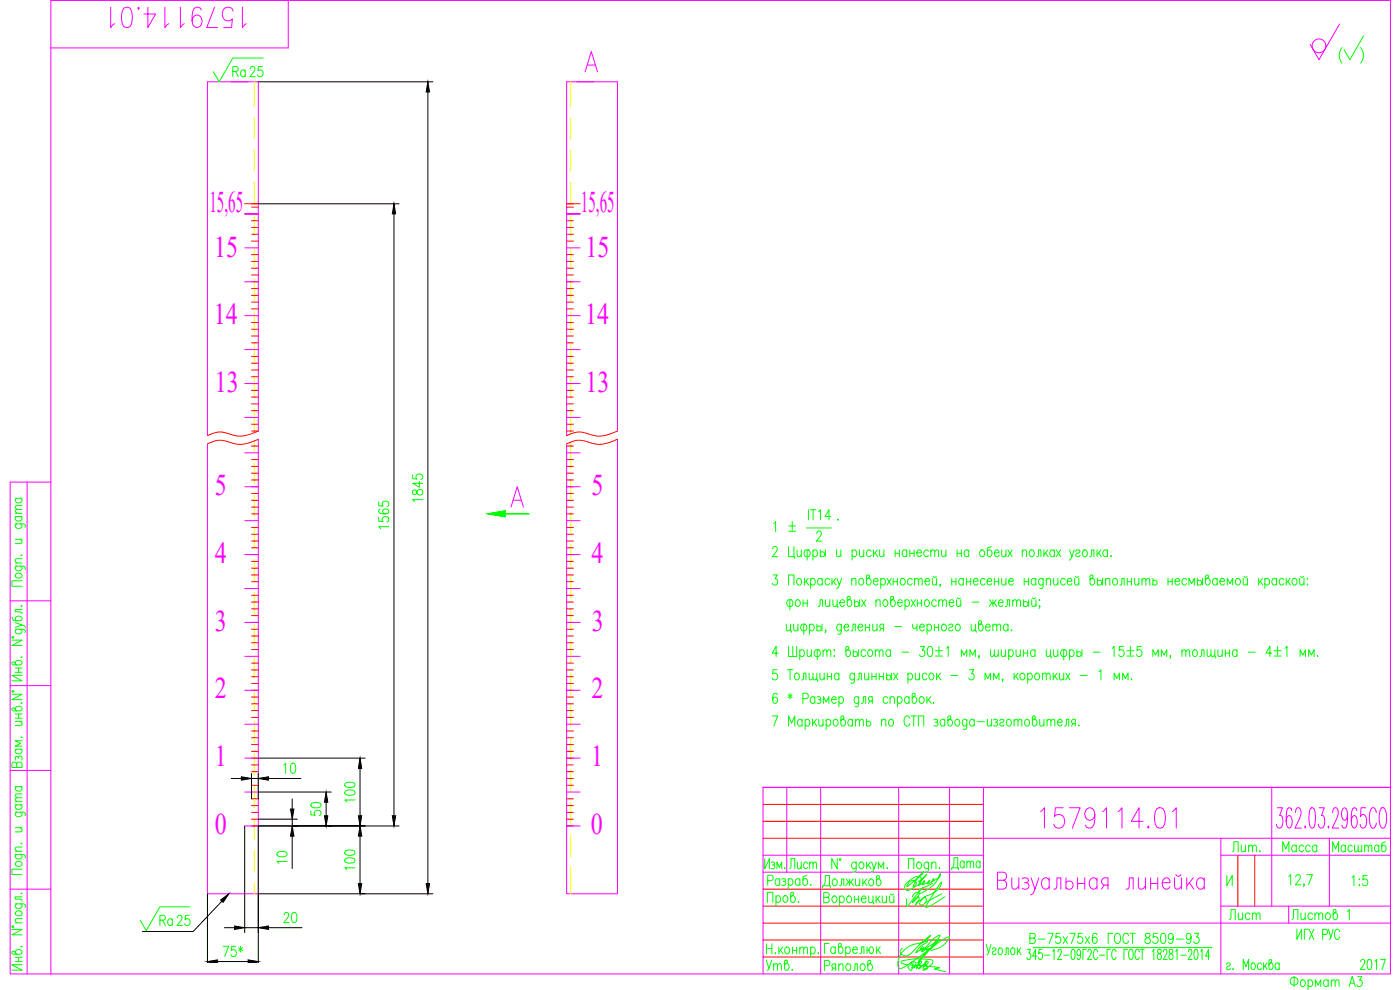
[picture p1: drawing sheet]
<svg xmlns="http://www.w3.org/2000/svg" width="420mm" height="297mm" viewBox="0 0 420 297" stroke-linecap="round" stroke-linejoin="round" font-family="sans-serif">
<defs><g id="words">
<text font-size="10.6" fill="#f0f" x="311.5" y="249.8">1579114.01</text>
<text font-size="10.1" fill="#f0f" x="32.5" y="9.5">1579114.01</text>
<g font-size="9" fill="#f0f">
<text x="62.9" y="63.6">15,65</text>
<text x="174.3" y="63.6">15,65</text>
<text x="64.3" y="77">15</text>
<text x="175.7" y="77">15</text>
<text x="64.2" y="97.3">14</text>
<text x="175.6" y="97.3">14</text>
<text x="64.4" y="117.5">13</text>
<text x="175.7" y="117.5">13</text>
<text x="64.4" y="148.5">5</text>
<text x="177.5" y="148.5">5</text>
<text x="64.4" y="168.8">4</text>
<text x="177.5" y="168.8">4</text>
<text x="64.4" y="189.2">3</text>
<text x="177.7" y="189.2">3</text>
<text x="64.4" y="209.5">2</text>
<text x="177.5" y="209.5">2</text>
<text x="64.4" y="229.9">1</text>
<text x="177.4" y="229.9">1</text>
<text x="64.4" y="250.2">0</text>
<text x="177.3" y="250.2">0</text>
</g>
<text font-size="8.4" fill="#0f0" x="401.1" y="20.1">( )</text>
<text font-size="7.1" fill="#0f0" x="284.7" y="262.1">Дата</text>
<g font-size="6.6" fill="#0f0">
<text x="69.1" y="24.3">Ra</text>
<text x="97.7" y="245.9" transform="rotate(-90 97.7 245.9)">50</text>
<text x="369" y="256.8">Лит.</text>
<text x="384.2" y="256.8">Масса</text>
<text x="399" y="256.8">Масштаб</text>
<text x="87.5" y="260.3" transform="rotate(-90 87.5 260.3)">10</text>
<text x="47.3" y="279">Ra</text>
<text x="367.9" y="277.3">Лист</text>
<text x="387" y="277.3">Листов</text>
<text x="308.3" y="284.3">B-75x75x6 ГОСТ 8509-93</text>
<text x="66" y="288.2">75*</text>
<text x="229" y="292.5">Утв.</text>
</g>
<g font-size="6.2" fill="#0f0">
<text x="128.1" y="151.7" transform="rotate(-90 128.1 151.7)">1845</text>
<text x="117.8" y="159.8" transform="rotate(-90 117.8 159.8)">1565</text>
<text x="84.3" y="233.2">10</text>
<text x="107.6" y="242" transform="rotate(-90 107.6 242)">100</text>
<text x="107.6" y="262.1" transform="rotate(-90 107.6 262.1)">100</text>
<text x="236" y="261.8">Лист</text>
<text x="84.3" y="278">20</text>
</g>
<text font-size="3.1" fill="#0f0" x="250.5" y="157.3">.</text>
</g></defs>
<g fill="none" stroke="#f0f" stroke-width=".3">
<path d="M86.5 .1v14.3h-71.2M176.3 19.5h2.3M402 7.2l-6.2 10.7-2.6-4.6M175.6 21.6l1.9-6.1 1.8 6.1M73.4 64.2h4.1h-4.1M73.4 74.4h4.1M170.1 74.4h4M174.1 64.2h-4h4M73.4 94.7h4.1M73.4 84.5h4.1M170.1 94.7h4M170.1 84.5h4"/>
<path d="M73.4 104.9h4.1M73.4 115.1h4.1M170.1 104.9h4M170.1 115.1h4M73.4 125.3h4.1M73.4 135.9h4.1M77.5 131.8v136.4h-15.2v-135M77.5 129.3v-104.8h-15.2v106.2M170.1 125.3h4M170.1 135.9h4M185.3 131.8v136.4h-15.2v-135M185.3 129.3v-104.8h-15.2v106.2"/>
<path d="M8.1 144.6v147.6M15.3 144.6h-12.3v147.6h414.3v-292.1h-402v292.1M73.4 146h4.1M73.4 156.2h4.1M153.4 152.1l1.8-6.1 1.9 6.1M154.1 150.1h2.3M170.1 146h4M170.1 156.2h4M73.4 166.4h4.1M73.4 176.6h4.1M170.1 166.4h4M170.1 176.6h4"/>
<path d="M3 180.3h12.3M73.4 186.7h4.1M73.4 196.9h4.1M170.1 186.7h4M170.1 196.9h4M3 205.7h12.3M73.4 207.1h4.1M73.4 217.3h4.1M170.1 207.1h4M170.1 217.3h4M3 231.2h12.3M73.4 227.5h4.1"/>
<path d="M73.4 237.6h4.1M170.1 227.5h4M170.1 237.6h4M229 236.2h188.3h-188.3M229 236.2v56M236.1 236.2v25.5M246.3 236.2v56M269.7 236.2v56M285 236.2v56M295.1 236.2v56M381.7 236.2v35.7M73.4 247.8h4.1"/>
<path d="M170.1 247.8h4M229 256.6h66.1M295.1 251.5h122.2M366.4 256.6h50.9M366.4 251.5v40.7M383.3 242.4h1.6l-.9 2.3h.5a2.91 2.91 0 0 1-.3 3.8l-.9-.3-.2-.9M387.7 243.2l-.2-.6-.4-.2-.7 .2a9.2 9.2 0 0 0 0 5.6l.6 .3a2.54 2.54 0 0 0 0-3.8l-.6 .3-.4 1.4M388.8 243.8l.3-1.2 .2-.2h.6a2.63 2.63 0 0 1 .1 3.2l-1.4 2.9h2M391.7 247.9v.6zM393.2 242.6l.5-.2 .7 .2a9 9 0 0 1 0 5.6l-.5 .3-.7-.3a9.2 9.2 0 0 1 0-5.6zM395.9 242.4h1.5l-.8 2.3h.4a2.91 2.91 0 0 1-.3 3.8l-.8-.3-.3-.9M398.7 247.9v.6z"/>
<path d="M399 251.5v20.4M399.9 243.8l.3-1.2 .3-.2h.6a2.63 2.63 0 0 1 .1 3.2l-1.4 2.9h2M404.4 244.4l-.4 1.4-.6 .3a2.54 2.54 0 0 1 0-3.7l.6 .2a8.1 8.1 0 0 1 0 5.6l-.7 .3-.4-.3-.2-.6M407.2 243.2l-.1-.6-.4-.2-.7 .2a9 9 0 0 0 0 5.6l.5 .3a2.54 2.54 0 0 0 0-3.8l-.5 .3-.5 1.4M409.9 242.4h-1.4l-.2 2.6 .6-.6h.4a2.86 2.86 0 0 1 0 4.1l-.8-.3-.3-.9M413.1 243.8a1.22 1.22 0 0 0-1.3-1.4 5.7 5.7 0 0 0 0 6.1 1.23 1.23 0 0 0 1.3-1.5M414.7 242.4a1.22 1.22 0 0 1 1.3 1.4 5.4 5.4 0 0 1-.7 4.7 1.23 1.23 0 0 1-1.2-1.5 5.5 5.5 0 0 1 .6-4.6zM3 266.8h12.3M229 261.7h66.1M295.1 277h122.2M299.4 264.1h1.7a1.39 1.39 0 0 1 1 1.3 1.39 1.39 0 0 1-1 1.4h-1.7v-5.1h1.7a1.24 1.24 0 0 1 1 1.2 1.24 1.24 0 0 1-1 1.2M303.6 263.4l.2 3.1 1 .3 1-1"/>
<path d="M305.8 263.4v3.4M306.7 263.6a1.22 1.22 0 0 1 2 .5l-.2 .5-1 .2M308.1 264.8a.99 .99 0 0 1 .8 1 .99 .99 0 0 1-.8 1l-1.4-.3M309.4 263.4l1.2 3.4 1.2-3.4M310.6 266.8l-.4 1-.4 .4-.5 .3M314.9 264.1a1.12 1.12 0 0 0-1.1-.8 1.12 1.12 0 0 0-1.1 .8 1.7 1.7 0 0 0 1.4 2.7l.8-.7M314.9 263.4v3.4M316.2 266.8l.8-.3 .2-3.1h1.2v3.4M319.9 264.8a1.24 1.24 0 0 1 2 .1 1.24 1.24 0 0 1-.6 1.9h-.8l-.6-.5M319.9 263.4v3.4M323.4 265.1h2.1M323.4 263.4v3.4"/>
<path d="M325.5 263.4v3.4M329.2 264.1l-.7-.7a1.7 1.7 0 0 0-1.6 1.1 1.7 1.7 0 0 0 .4 1.8l.6 .5h.6l.7-.7M329.2 263.4v3.4M331.4 265.6l-.8 1.2M332.5 265.6h-1.1a1.15 1.15 0 0 1-.8-1.1 1.15 1.15 0 0 1 .8-1.1h1.1v3.4M337.9 266.8l.8-.3 .2-.7v-2.4h1.2v3.4M341.6 263.4l.2 3.1 1 .3 1-1M343.8 263.4v3.4M345.3 265.1h2.2M345.3 263.4v3.4M347.5 263.4v3.4M348.8 264.8h2.3a1.13 1.13 0 0 0-.7-1.3 1.13 1.13 0 0 0-1.4 .6 1.7 1.7 0 0 0 1.4 2.7l.7-.7"/>
<path d="M352.5 263.4l.2 3.1 1 .3 .9-1M352.9 262.4a.84 .84 0 0 0 .8 .5 .84 .84 0 0 0 .7-.5M354.6 263.4v3.4M356.2 263.4v3.4M356.9 264.8l1.4 2M358.1 263.4l-1.9 2.4M361.4 264.1l-.8-.7a1.71 1.71 0 0 0-1.5 1.1 1.71 1.71 0 0 0 .4 1.8l.5 .5h.6l.8-.7M361.4 263.4v3.4M366.4 271.9h50.9"/>
<circle cx="395.9" cy="13.7" r="2.07"/>
</g>
<g fill="none" stroke="#ff0" stroke-width=".3">
<path d="M76.3 24.5v7.4M76.3 35.2v6.4M171.3 24.5v7.6M171.3 35.4v6.4M76.3 44.9v6.4M76.3 54.6v6.4M171.3 45v6.5M171.3 54.7v6.5M76.3 64.3v6.4M76.3 74v6.4M171.3 64.4v6.5M171.3 74.1v6.5"/>
<path d="M76.3 83.6v6.5M76.3 93.3v6.5M171.3 83.8v6.5M171.3 93.5v6.5M76.3 103v6.5M76.3 112.7v6.5M171.3 103.2v6.5M171.3 112.9v6.5M76.3 122.4v7.4M76.3 132.3v3.3M76.3 138.8v6.5M171.3 122.6v7.6"/>
<path d="M171.3 132.7v7.9M76.3 148.5v6.5M76.3 158.2v6.5M171.3 143.9v6.4M171.3 153.6v6.4M76.3 167.9v6.5M76.3 177.6v6.5M171.3 163.3v6.4M171.3 172.9v6.5M76.3 187.3v6.5M76.3 197v6.5M171.3 182.6v6.5"/>
<path d="M171.3 192.3v6.5M76.3 206.7v6.5M76.3 216.4v6.4M171.3 202v6.5M171.3 211.7v6.5M76.3 226.1v6.4M76.3 235.8v6.4M171.3 221.4v6.5M171.3 231.1v6.5M76.3 245.5v6.4M76.3 255.2v6.4M171.3 240.8v6.5"/>
<path d="M171.3 250.5v6.5M76.3 264.9v3.3M171.3 260.2v8"/>
</g>
<g fill="none" stroke="#f00" stroke-width=".3">
<path d="M73.4 61.1h4.1M75.5 66.2h2M75.5 68.3h2M75.5 70.3h2M75.5 72.3h2M75.5 76.4h2M75.5 78.4h2M75.5 62.2h2M170.1 66.2h2M170.1 68.3h2M170.1 70.3h2M170.1 72.3h2"/>
<path d="M170.1 76.4h2M170.1 78.4h2M170.1 61.1h4M170.1 62.2h2M75.5 80.5h2M75.5 82.5h2M75.5 84.5h2M75.5 86.6h2M75.5 88.6h2M75.5 90.7h2M75.5 92.7h2M75.5 96.8h2"/>
<path d="M75.5 98.8h2M170.1 80.5h2M170.1 82.5h2M170.1 84.5h2M170.1 86.6h2M170.1 88.6h2M170.1 90.7h2M170.1 92.7h2M170.1 96.8h2M170.1 98.8h2M75.5 100.8h2M75.5 102.9h2"/>
<path d="M75.5 106.9h2M75.5 109h2M75.5 111h2M75.5 113h2M75.5 115.1h2M75.5 117.1h2M75.5 119.1h2M170.1 100.8h2M170.1 102.9h2M170.1 106.9h2M170.1 109h2M170.1 111h2"/>
<path d="M170.1 113h2M170.1 115.1h2M170.1 117.1h2M170.1 119.1h2M75.5 129.3h2l-2.8 1.1a7.5 7.5 0 0 1-4.8 .1l-2.4-.7-1.7-.2-1.7 .3-1.8 .8M75.5 121.2h2M75.5 123.2h2M75.5 127.3h2M75.5 133.8h2M75.5 137.9h2M75.5 139.9h2M77.5 131.8l-2.8 1.1a7.5 7.5 0 0 1-4.8 .1l-3.9-.9-1.9 .3-1.8 .8"/>
<path d="M170.1 121.2h2M170.1 123.2h2M170.1 127.3h2M170.1 129.3h2M170.1 133.8h2M170.1 137.9h2M170.1 139.9h2M185.3 131.8l-2.8 1.1a7.6 7.6 0 0 1-4.8 .1l-3.9-.9-1.4 .2-2.3 .9M185.3 129.3l-2.8 1.1a7.6 7.6 0 0 1-4.8 .1l-2.4-.7-1.7-.2-1.7 .3-1.8 .8M75.5 142h2M75.5 144h2M75.5 146h2"/>
<path d="M75.5 148.1h2M75.5 150.1h2M75.5 152.2h2M75.5 154.2h2M75.5 158.3h2M170.1 142h2M170.1 144h2M170.1 146h2M170.1 148.1h2M170.1 150.1h2M170.1 152.2h2M170.1 154.2h2"/>
<path d="M170.1 158.3h2M75.5 160.3h2M75.5 162.3h2M75.5 164.4h2M75.5 166.4h2M75.5 168.4h2M75.5 170.5h2M75.5 172.5h2M75.5 174.5h2M75.5 178.6h2M170.1 160.3h2M170.1 162.3h2"/>
<path d="M170.1 164.4h2M170.1 166.4h2M170.1 168.4h2M170.1 170.5h2M170.1 172.5h2M170.1 174.5h2M170.1 178.6h2M75.5 180.6h2M75.5 182.7h2M75.5 184.7h2M75.5 186.7h2M75.5 188.8h2"/>
<path d="M75.5 190.8h2M75.5 192.9h2M75.5 194.9h2M75.5 199h2M170.1 180.6h2M170.1 182.7h2M170.1 184.7h2M170.1 186.7h2M170.1 188.8h2M170.1 190.8h2M170.1 192.9h2M170.1 194.9h2"/>
<path d="M170.1 199h2M75.5 201h2M75.5 203h2M75.5 205.1h2M75.5 207.1h2M75.5 209.1h2M75.5 211.2h2M75.5 213.2h2M75.5 215.3h2M75.5 219.3h2M170.1 201h2M170.1 203h2"/>
<path d="M170.1 205.1h2M170.1 207.1h2M170.1 209.1h2M170.1 211.2h2M170.1 213.2h2M170.1 215.3h2M170.1 219.3h2M75.5 221.4h2M75.5 223.4h2M75.5 225.4h2M75.5 227.5h2M75.5 229.5h2"/>
<path d="M75.5 231.5h2M75.5 233.6h2M75.5 235.6h2M75.5 239.7h2M170.1 221.4h2M170.1 223.4h2M170.1 225.4h2M170.1 227.5h2M170.1 229.5h2M170.1 231.5h2M170.1 233.6h2M170.1 235.6h2"/>
<path d="M170.1 239.7h2M75.5 241.7h2M75.5 243.8h2M75.5 245.8h2M75.5 247.8h2M170.1 241.7h2M170.1 243.8h2M170.1 245.8h2M170.1 247.8h2M229 251.5h66.1M229 246.4h66.1M229 241.3h66.1"/>
<path d="M371.5 256.6v15.3M376.6 256.6v15.3M229 277h66.1M229 271.9h66.1M229 266.8h66.1M229 287.1h66.1M229 282h66.1"/>
</g>
<g fill="none" stroke="#000" stroke-width=".3">
<path d="M77.5 24.5h52.4M128.4 27.6v237.5M77.5 61.1h42.3M118.2 64.2v180.6M69.4 233.6h3M75.5 232v7.7M75.5 233.6h2M77.5 232v7.7M77.5 237.6h21.9M77.5 227.5h32.1M80.6 233.6h9.7M87.7 239.7v3"/>
<path d="M108.1 230.5v14.3M73.4 247.8v32.1M77.5 245.8h11.7M87.7 245.8v2M87.7 250.9v9.7M108.1 250.9v14.2M119.8 247.8h-42.3v41.1M62.3 268.2v20.7M66.6 270.4l-8.6 9.1h-15.2M67.3 278.3h3.1M73.4 278.3h4.1M77.5 268.2h52.4"/>
<path d="M80.6 278.3h10"/>
</g>
<g fill="#000" stroke="#000" stroke-width=".3">
<path d="M128.4 24.5l.5 3.1h-1zM118.2 61.1l.5 3.1h-1zM72.4 233.1l3.1 .5-3.1 .5zM77.5 233.6l3.1-.5v1zM108.1 227.5l.5 3h-1.1zM87.2 242.7h1l-.5 3.1zM87.7 247.8l.5 3.1h-1zM108.1 247.8l.5 3.1h-1.1zM107.5 244.8h1.1l-.5 3zM117.7 244.8h1l-.5 3zM66.2 270l2.5-1.8-1.7 2.5zM70.4 277.8l3 .5-3 .6z"/>
<path d="M77.5 278.3l3.1-.5v1.1zM107.5 265.1h1.1l-.5 3.1zM127.9 265.1h1l-.5 3.1z"/>
<path d="M62.3 288.5l3 .4zM62.3 288.5l3-.5v.9z"/>
<path d="M74.5 288.9l3-.4zM74.5 288v.9l3-.4z"/>
</g>
<g fill="none" stroke="#0f0" stroke-width=".3">
<path d="M78.7 20h-1.1l-.2 1.3a.94 .94 0 0 1 1.3 .1 .94 .94 0 0 1 0 1.2 .94 .94 0 0 1-1.3 .1l-.1-.3M78.9 17.4h-9l-4.1 7.1-1.8-3M4.6 157.2l2.7 .1 .3 .3-.1 .6M4.6 155h2M4.6 154h2M4.6 149.5h2M5 157.2l-.1 .1a.59 .59 0 0 0-.2 .9 .97 .97 0 0 0 1.3 .4 .97 .97 0 0 0 .5-1.2l-.3-.2M5 155a.68 .68 0 0 0-.4 .6 .68 .68 0 0 0 .4 .6 .92 .92 0 0 0 1.1 .1 .92 .92 0 0 0 .4-1.1l-.3-.2M5 149.5l-.3 .2a.97 .97 0 0 0 .5 1.2 .97 .97 0 0 0 1.3-.4l.1-.5-.4-.5M6.6 152.9l-1.9 .1-.1 .4 .6 .6M6.6 151.7l-1.9 .1-.1 .5 .6 .6M151.6 154.2h7.1h-7.1"/>
<path d="M232.2 157.1l.6-.6v3.1M236.7 157.8h2.1M236.7 159.4h2.1M237.8 156.5v2.6M242 158.4h7.5M242.6 152.9v3.1M243.2 152.9h1.6M244 152.9v3.1M245.6 153.5l.6-.6v3.1M249.4 155h-1.8l1.2-2.1v3.1M4.6 169.8l2.7 .2 .3 .3-.1 .6M4.6 168.9h2"/>
<path d="M4.6 161.8h2M4.7 172.3a.97 .97 0 0 1 1.3-.4 .97 .97 0 0 1 .5 1.2 .97 .97 0 0 1-1.3 .4 .97 .97 0 0 1-.5-1.2zM5 169.8l-.1 .2a.59 .59 0 0 0-.2 .9 .97 .97 0 0 0 1.3 .4 .97 .97 0 0 0 .5-1.2l-.3-.3M6 161.8l.6 .6-.1 .6-1.9 .1M6.3 166.6h.3zM6.6 174.3h-3v1.6h3M6.6 167.6l-1.9 .2-.1 .5 .6 .6M231.9 164.7l.4-.7h.5l.5 .6-.4 1-1.1 1.4h1.6M232 172.5h1.3l-.7 1.2a.9 .9 0 0 1 .7 1.3 .9 .9 0 0 1-1.5 0M236.7 175.6v-3.1h1.6v3.1M236.7 164v3h1.8v.6M237 179.9v3.1"/>
<path d="M238.3 164v3M239.2 165l.1 1.9 .6 .1 .6-.5M239.4 173.7a.99 .99 0 0 1 1.3 .6 .99 .99 0 0 1-.7 1.3 1.04 1.04 0 0 1-.9-.8 1.04 1.04 0 0 1 .3-1.1zM240.5 165v2M241 179.9v2.1M241.4 173.5v2.1M241.6 165.1h1.2a1.2 1.2 0 0 1-.2 1.9l-1-.1a1.25 1.25 0 0 1 0-1.8zM241.9 174.4l.8 1.2M242.2 165v3M242.3 179.9v2.1M242.6 173.5l-1.2 1.5M243.3 174a.68 .68 0 0 1 .6-.5 .68 .68 0 0 1 .7 .5 .93 .93 0 0 1 0 1.1 .93 .93 0 0 1-1.1 .3l-.2-.3"/>
<path d="M243.3 173.5v3.1M244 165.4l.2-.3a.99 .99 0 0 1 1.3 .7 .99 .99 0 0 1-.7 1.2h-.4l-.4-.4M244 165v3M245.1 160l.5-.7h.5l.4 .6-.3 1-1.2 1.5h1.6M246.2 165.9a.75 .75 0 0 1 1.2 0 .75 .75 0 0 1-.4 1.1h-.5l-.3-.3M246.2 165v2M246.8 174a.68 .68 0 0 0-.7-.5 .68 .68 0 0 0-.6 .5 .87 .87 0 0 0 0 1.2 .87 .87 0 0 0 1.3-.1M246.8 173.5v2.1M247.7 165v2M247.7 179.9l.2 1.9 .5 .2 .6-.6M249 174a.68 .68 0 0 0-.7-.5 .68 .68 0 0 0-.6 .5 .93 .93 0 0 0 0 1.1 .93 .93 0 0 0 1.1 .3l.2-.3M249 179.9v2.1"/>
<path d="M249.7 173.5v2.1M250 179.9l.1 1.9 .6 .2 .5-.6M250.1 174.4l.9 1.2M250.8 173.5l-1.1 1.5M251.1 165l.1 1.9 .6 .1 .5-.5M251.2 173.5l.7 2.1 .7-2.1M251.2 179.9v2.1h.3v.4M251.9 175.6l-.5 .8-.3 .2M252.3 165v2M254.7 179.9a1.02 1.02 0 0 1 1 1.1 1.02 1.02 0 0 1-1 1l-.4-.6v-2.2l.7-.3 .2 .5-.1 .2-.8 .8M255.6 174.1l.6-.6 .6 .2 .1 1.9M255.6 173.5v2.1"/>
<path d="M255.7 165.4l.3-.3a.99 .99 0 0 1 1.2 .7 .99 .99 0 0 1-.7 1.2h-.3l-.5-.4M255.7 165v3M256.5 179.9v2.1M257.9 165l.2 1.9 .5 .1 .6-.5M258 179.9v2.1M258.1 173.7a.99 .99 0 0 1 1.2 .6 .99 .99 0 0 1-.7 1.3 1.04 1.04 0 0 1-.9-.8 1.04 1.04 0 0 1 .4-1.1zM258.6 179.9l1.2 2.1M259.2 165v2M259.8 179.9l-1.2 2.1M260.5 173.5a1.02 1.02 0 0 1 .9 1 1.02 1.02 0 0 1-.9 1.1l-.5-.6v-2.2l.7-.3 .3 .4-.2 .3-.8 .8M261.4 165.4l-.2-.3a.99 .99 0 0 0-1.2 .7 .99 .99 0 0 0 .6 1.2h.4l.4-.4M262.1 174.4h1.4l-.2-.7a.98 .98 0 0 0-1.3 .6 .98 .98 0 0 0 .7 1.3h.4l.4-.5"/>
<path d="M262.1 165v2M262.6 165.9l.8 1.1M262.9 179.9v2.1M263.3 165l-1.2 1.5M264 165l.1 1.9 .6 .1 .6-.5M264.3 174a.68 .68 0 0 1 .7-.5 .68 .68 0 0 1 .6 .5 .93 .93 0 0 1 0 1.1 .93 .93 0 0 1-1 .3l-.3-.3M264.3 173.5v3.1M265.3 165v2M266.2 173.5l1.3 2.1M267.5 173.5l-1.3 2.1M267.8 179.9a1.02 1.02 0 0 1 .9 1.1 1.02 1.02 0 0 1-.9 1l-.5-.6v-2.2l.7-.3 .2 .5-.1 .2-.8 .8M268.1 174.5h1.2"/>
<path d="M268.1 173.5v2.1M268.6 166h1.3M268.6 165v2M269.3 173.5v2.1M269.9 165v2M270.5 173.7a.99 .99 0 0 1 1.2 .6 .99 .99 0 0 1-.6 1.3 1.04 1.04 0 0 1-1-.8 1.04 1.04 0 0 1 .4-1.1zM271.6 179.9v3.1M272.1 165.4l-.2-.3a.97 .97 0 0 0-1.2 .5 .97 .97 0 0 0 .4 1.3 .65 .65 0 0 0 1-.3M272.1 165v2M273.1 166h1.2M273.1 165v2M273.5 179.9l1.2 2.1"/>
<path d="M273.8 174a.68 .68 0 0 0-.7-.5 .68 .68 0 0 0-.6 .5 .93 .93 0 0 0 0 1.1 .93 .93 0 0 0 1 .3l.3-.3M274.3 165v2M274.5 174.1l.5-.6 .5 .2 .1 1.9M274.5 173.5v2.1M274.7 179.9l-1.2 2.1M275.2 165.9h1.3l-.2-.8a.99 .99 0 0 0-1.2 .7 .99 .99 0 0 0 .6 1.2h.4l.4-.4M275.3 179.9v2.1M275.6 174.1l.6-.6 .5 .2 .1 1.9M276.6 179.9v2.1M277.6 174.4h1.4l-.2-.7a.99 .99 0 0 0-1.3 .6 .99 .99 0 0 0 .7 1.3h.3l.5-.5M278.6 165.4l-.2-.3a.99 .99 0 0 0-1.2 .7 .99 .99 0 0 0 .6 1.2h.4l.4-.4M279.3 165.6l.6-.6 .5 .1 .1 1.9"/>
<path d="M279.3 165v2M279.8 173.5l.1 1.9 .6 .2 .6-.6M280 172.9a.5 .5 0 0 0 .5 .3 .5 .5 0 0 0 .5-.3M280.5 165.6l.6-.6 .4 .1 .2 1.9M281.1 173.5v2.1M281.7 179.9v2.1M282.2 175.4h-.2h.2l-.2 .7M282.6 165l.1 1.9 .6 .1 .6-.5M283.9 165v2M285.6 174.5h1.3M285.6 173.5v2.1M286.9 173.5v2.1"/>
<path d="M287.1 179.9l.1 1.9 .6 .2 .5-.6M287.3 166h1.2M287.3 165v2M287.3 179.4l.3 .2 .6-.2M288.3 179.9v2.1M288.5 165v2M289.1 174a.67 .67 0 0 0-.6-.5 .67 .67 0 0 0-.7 .5 .86 .86 0 0 0 .1 1.2 .86 .86 0 0 0 1.2-.1M289.1 173.5v2.1M290 174.5h1.3M290 173.5v2.1M290.7 165.4l-.2-.3a.97 .97 0 0 0-1.2 .5 .97 .97 0 0 0 .4 1.3 .65 .65 0 0 0 1-.3M290.7 165v2"/>
<path d="M291.3 173.5v2.1M292.1 174.4h1.4l-.2-.7a.99 .99 0 0 0-1.3 .6 .99 .99 0 0 0 .7 1.3h.4l.4-.5M294.3 165.1a.99 .99 0 0 1 1.3 .7 .99 .99 0 0 1-.7 1.2 1.05 1.05 0 0 1-.9-.7 1.05 1.05 0 0 1 .3-1.2zM295.6 174a.68 .68 0 0 0-.6-.5 .68 .68 0 0 0-.7 .5 .93 .93 0 0 0 0 1.1 .93 .93 0 0 0 1.1 .3l.2-.3M296.2 174.4h1.4l-.2-.7a.99 .99 0 0 0-1.3 .6 .99 .99 0 0 0 .7 1.3h.3l.5-.5M296.9 179.9l1.1 1.3 1-1.3M297.5 164l-1.1 .4-.1 .3v1.8l.3 .4a.65 .65 0 0 0 1-.3 .93 .93 0 0 0 0-1.1 .93 .93 0 0 0-1-.4l-.3 .3M298 179.9v2.1M298.4 165.9h1.4l-.2-.8a.99 .99 0 0 0-1.3 .7 .99 .99 0 0 0 .7 1.2h.3l.5-.4M298.4 174.5h1.3M298.4 173.5v2.1M299.7 173.5v2.1"/>
<path d="M300.6 173.5l.1 1.9 .6 .2 .6-.6M300.6 165l.1 1.9 .6 .1 .6-.5M301.9 165v2M301.9 173.5v2.1M302.5 165l1.3 2M302.7 174.4h1.4l-.2-.7a.99 .99 0 0 0-1.3 .6 .99 .99 0 0 0 .7 1.3h.3l.5-.5M303.8 165l-1.3 2M303.9 179.9v2.1M306.8 165.6l.6-.6 .6 .1 .1 1.9M306.8 165v2M307.2 179.9v2.1M307.4 174.5h1.3"/>
<path d="M307.4 173.5v2.1M308.7 173.5v2.1M308.7 179.9v2.1M309.2 165.1a.99 .99 0 0 1 1.3 .7 .99 .99 0 0 1-.7 1.2 1.05 1.05 0 0 1-1-.7 1.05 1.05 0 0 1 .4-1.2zM309.6 179.9l.1 1.9 .6 .2 .6-.6M309.9 179.4l.3 .2 .6-.2M310.9 174a.68 .68 0 0 0-.7-.5 .68 .68 0 0 0-.6 .5 .87 .87 0 0 0 0 1.2 .87 .87 0 0 0 1.3-.1M310.9 173.5v2.1M310.9 179.9v2.1M311.1 167l.5-.1 .1-1.9h.7v2M312 179.9v.3zM313.1 174l-.3-.3a.98 .98 0 0 0-1.2 .6 .98 .98 0 0 0 .7 1.3h.3l.5-.5"/>
<path d="M313.1 173.5l-.2 2.8-.3 .3-.6-.2M313.3 165v2M313.8 165.9l.8 1.1M314 174.1l.6-.6 .6 .2 .1 1.9M314 173.5v2.1M314.5 165l-1.2 1.5M316.2 173.5l.1 1.9 .6 .2 .6-.6M316.4 165.4l-.2-.3a.97 .97 0 0 0-1.2 .5 .97 .97 0 0 0 .4 1.3 .65 .65 0 0 0 1-.3M316.4 165v2M317 165l1.3 2M317.5 173.5v2.1M318.3 165l-1.3 2"/>
<path d="M319.7 174a.68 .68 0 0 0-.6-.5 .68 .68 0 0 0-.7 .5 .93 .93 0 0 0 0 1.1 .93 .93 0 0 0 1.1 .3l.2-.3M320.3 174.4h1.4l-.3-.7a.99 .99 0 0 0-1.2 .6 .99 .99 0 0 0 .7 1.3h.3l.5-.5M321 165l.7 2 .7-2M321.7 167l-.3 .6-.5 .4M322.5 173.5l.1 1.9 .6 .2 .6-.6M322.7 172.9a.5 .5 0 0 0 .5 .3 .5 .5 0 0 0 .5-.3M322.8 165.4a.67 .67 0 0 1 .7-.4 .67 .67 0 0 1 .6 .4l-.3 .5-.6 .1a.56 .56 0 0 0-.2 .9 .73 .73 0 0 0 1.1-.3M323.8 173.5v2.1M325.2 165.1a.99 .99 0 0 1 1.2 .7 .99 .99 0 0 1-.7 1.2 1.05 1.05 0 0 1-.9-.7 1.05 1.05 0 0 1 .4-1.2zM327 167l.5-.1 .1-1.9h.7v2M327.6 173.5a1.02 1.02 0 0 1 .9 1 1.02 1.02 0 0 1-.9 1.1l-.5-.6v-2.2l.7-.3 .3 .4-.1 .3-.9 .8M329.2 165v2"/>
<path d="M329.4 174.4a.75 .75 0 0 1 1.2 0 .75 .75 0 0 1-.4 1.2h-.5l-.3-.3M329.4 173.5v2.1M329.7 165.9l.8 1.1M330.4 165l-1.2 1.5M330.9 173.5v2.1M331.8 174.1l.6-.6 .6 .2 .1 1.9M331.8 173.5v2.1M332.4 165.4l-.3-.3a.97 .97 0 0 0-1.1 .5 .97 .97 0 0 0 .3 1.3 .65 .65 0 0 0 1.1-.3M332.4 165v2M333.4 166.7v.3zM334.2 173.7a.99 .99 0 0 1 1.3 .6 .99 .99 0 0 1-.7 1.3 1.04 1.04 0 0 1-.9-.8 1.04 1.04 0 0 1 .3-1.1zM336.1 175.6l.5-.2 .1-1.9h.7v2.1"/>
<path d="M338.3 174.5h1.3M338.3 173.5v2.1M339.6 173.5v2.1M340.5 173.5l.1 1.9 .6 .2 .6-.6M341.8 173.5v2.1M342.7 174.1l.6-.6 .5 .2 .1 1.9M342.7 173.5v2.1M343.9 174.1l.6-.6 .4 .2 .2 1.9M346 174.4a.75 .75 0 0 1 1.2 0 .75 .75 0 0 1-.4 1.2h-.5l-.3-.3M346 173.5v2.1M350.5 174.5h1.3M350.5 173.5v2.1"/>
<path d="M351.8 173.5v2.1M352.6 174.4h1.4l-.2-.7a.99 .99 0 0 0-1.3 .6 .99 .99 0 0 0 .7 1.3h.3l.5-.5M356.1 174a.68 .68 0 0 0-.6-.5 .68 .68 0 0 0-.7 .5 .93 .93 0 0 0 0 1.1 .93 .93 0 0 0 1.1 .3l.2-.3M356.8 175.6v-2.1l.8 1.6 .8-1.6v2.1M359.4 174.4a.75 .75 0 0 1 1.2 0 .75 .75 0 0 1-.4 1.2h-.5l-.3-.3M359.4 173.5v2.1M360.9 173.5v2.1M362.3 173.5a1.02 1.02 0 0 1 .9 1 1.02 1.02 0 0 1-.9 1.1l-.5-.6v-2.2l.7-.3 .2 .4-.1 .3-.8 .8M365.3 174a.68 .68 0 0 0-.6-.5 .68 .68 0 0 0-.7 .5 .87 .87 0 0 0 0 1.2 .87 .87 0 0 0 1.3-.1M365.3 173.5v2.1M366.1 174.4h1.4l-.2-.7a.99 .99 0 0 0-1.3 .6 .99 .99 0 0 0 .7 1.3h.3l.5-.5M368.3 175.6v-2.1l.8 1.6 .9-1.6v2.1"/>
<path d="M371.1 173.7a.99 .99 0 0 1 1.3 .6 .99 .99 0 0 1-.7 1.3 1.04 1.04 0 0 1-1-.8 1.04 1.04 0 0 1 .4-1.1zM373.1 173.5l.1 1.9 .6 .2 .6-.6M373.3 172.9a.5 .5 0 0 0 .5 .3 .5 .5 0 0 0 .5-.3M374.4 173.5v2.1M377.7 173.5v2.1M378.2 174.4l.8 1.2M378.9 173.5l-1.2 1.5M379.6 174a.68 .68 0 0 1 .6-.5 .68 .68 0 0 1 .7 .5 .93 .93 0 0 1 0 1.1 .93 .93 0 0 1-1.1 .3l-.2-.3M379.6 173.5v3.1M383.1 174a.68 .68 0 0 0-.6-.5 .68 .68 0 0 0-.7 .5 .87 .87 0 0 0 .1 1.2 .87 .87 0 0 0 1.2-.1M383.1 173.5v2.1M385.3 174a.68 .68 0 0 0-.6-.5 .68 .68 0 0 0-.7 .5 .93 .93 0 0 0 0 1.1 .93 .93 0 0 0 1.1 .3l.2-.3"/>
<path d="M386 173.5v2.1M386.5 174.4l.8 1.2M387.2 173.5l-1.2 1.5M388.1 173.7a.99 .99 0 0 1 1.2 .6 .99 .99 0 0 1-.6 1.3 1.04 1.04 0 0 1-1-.8 1.04 1.04 0 0 1 .4-1.1zM390.1 173.5l.1 1.9 .6 .2 .6-.6M390.3 172.9a.5 .5 0 0 0 .5 .3 .5 .5 0 0 0 .4-.3M391.4 173.5v2.1M392.4 173.5v.3zM392.4 175.3v.3zM3.6 192.1h3l-3 1.6h3M3.6 185.1l.3 .8 .4 .3h1.7l.5-.2a.97 .97 0 0 0-.5-1.2 .97 .97 0 0 0-1.3 .4l-.1 .6 .4 .4M4.6 199a1.02 1.02 0 0 1 1-.9 1.02 1.02 0 0 1 1 .9l-.6 .5h-2.1l-.3-.7 .4-.2 .3 .1 .7 .8"/>
<path d="M4.6 188.8l2.7 .1 .3 .4-.1 .6M4.6 186.8l2 .7-2 .7M5 188.8l-.1 .1a.59 .59 0 0 0-.2 1 .97 .97 0 0 0 1.3 .3 .97 .97 0 0 0 .5-1.2l-.3-.2M6.3 197.2h.3zM6.3 181.8h.3zM6.6 187.5l.6 .3 .4 .5M6.6 182.9h-2v.7l1.9 .1 .1 .5M233.5 196h-1.7l1.1-2.1v3.1M236 187.3l.1 1.9 .6 .1 .6-.6M236.5 180.1h1.1a1.2 1.2 0 0 1-.2 1.9l-.9-.2a1.25 1.25 0 0 1 0-1.7zM236.7 193.9v3.1h2.4v-3.1M237.3 187.3v2h.2v.4"/>
<path d="M237.9 193.9v3.1M238.2 187.3l.1 1.9 .6 .1 .6-.6M239 180.1a.65 .65 0 0 1 1.1 .3 .93 .93 0 0 1 0 1.1 .93 .93 0 0 1-1.1 .3 1.25 1.25 0 0 1 0-1.7zM239.5 187.3v2M240 195.4a.68 .68 0 0 1 .7-.5 .68 .68 0 0 1 .6 .5 .93 .93 0 0 1 0 1.1 .93 .93 0 0 1-1 .3l-.3-.2M240 195v3M240.6 187.4h1.2a1.2 1.2 0 0 1-.2 1.9l-1-.1a1.25 1.25 0 0 1 0-1.8zM241 181h1.3M241.2 187.3v3M242.2 195l.1 1.8 .6 .2 .6-.6M243 187.7a.68 .68 0 0 1 .6-.5 .68 .68 0 0 1 .6 .5 .93 .93 0 0 1 .1 1.1 .93 .93 0 0 1-1.1 .4l-.2-.3M243 187.3v3"/>
<path d="M243.5 195v2M244.7 195.1h1.1a1.19 1.19 0 0 1-.2 1.9l-.9-.2a1.25 1.25 0 0 1 0-1.7zM245.2 188.1a.75 .75 0 0 1 1.2 .1 .75 .75 0 0 1-.4 1.1h-.5l-.3-.3M245.2 187.3v2M245.3 195v3M245.5 182l.5-.2 .1-1.9h.7v2.1M246.7 187.3v2M247 195.5l.6-.5 .5 .1 .1 1.9M247 195v2M247.8 189.2h-.2h.2l-.2 .7M248.2 195.5l.6-.5 .4 .1 .1 1.9M250.4 195v.2z"/>
<path d="M250.4 196.7v.3zM252.1 180.8h1.3v-.3a.66 .66 0 0 0-.5-.6 .66 .66 0 0 0-.7 .5 .93 .93 0 0 0-.1 1.1 .93 .93 0 0 0 1.1 .3l.2-.3M252.5 187.7l-.2-.3a.65 .65 0 0 0-1.1 .3 .93 .93 0 0 0 0 1.1 .93 .93 0 0 0 1.1 .4l.2-.3M252.5 187.3l-.1 2.7-.4 .3-.6-.1M253.3 188.1h1.4l-.2-.7a.65 .65 0 0 0-1.1 .3 .93 .93 0 0 0 0 1.1 .93 .93 0 0 0 1.1 .4l.2-.3M254.3 195a1.02 1.02 0 0 1 1 1 1.02 1.02 0 0 1-1 1l-.4-.6v-2.2l.7-.3 .2 .5-.1 .3-.8 .7M255.4 189.3l.5-.1 .1-1.9h.7v2M256.1 195.8a.75 .75 0 0 1 1.2 0 .75 .75 0 0 1-.4 1.2h-.5l-.3-.3M256.1 195v2M256.5 180.8a.75 .75 0 0 1 1.2 0 .75 .75 0 0 1-.4 1.2h-.5l-.3-.3M257.5 188.1h1.4l-.2-.7a.65 .65 0 0 0-1.1 .3 .93 .93 0 0 0 0 1.1 .93 .93 0 0 0 1.1 .4l.2-.3M257.6 195v2"/>
<path d="M259.7 188.3h1.3M259.7 187.3v2M259.8 195.4a.68 .68 0 0 0-.6-.5 .68 .68 0 0 0-.7 .5 .93 .93 0 0 0 0 1.1 .93 .93 0 0 0 1.1 .3l.2-.2M260.7 195.1a.99 .99 0 0 1 1.3 .6 .99 .99 0 0 1-.7 1.3 1.04 1.04 0 0 1-1-.7 1.04 1.04 0 0 1 .4-1.2zM261 187.3v2M261.9 187.3l.1 1.9 .6 .1 .6-.6M262.7 195.5l.6-.5 .4 .1 .2 1.9M262.7 195v2M262.9 180.5l.6-.6 .5 .2 .1 1.9M263.2 187.3v2M263.9 195.5l.5-.5 .5 .1 .1 1.9M264.5 188.6l-.5 .7"/>
<path d="M265.2 188.6l-1-.2-.2-.4 .2-.6 1-.1v2M265.3 180.1a.65 .65 0 0 1 1.1 .3 .93 .93 0 0 1 0 1.1 .93 .93 0 0 1-1.1 .3 1.25 1.25 0 0 1 0-1.7zM267.2 195.4a.68 .68 0 0 0-.6-.5 .68 .68 0 0 0-.6 .5 .87 .87 0 0 0 0 1.2 .87 .87 0 0 0 1.2 0M267.2 195v2M268.6 188h2M269.4 180.8h1.4v-.3a.66 .66 0 0 0-.6-.6 .66 .66 0 0 0-.7 .5 .93 .93 0 0 0 0 1.1 .93 .93 0 0 0 1.1 .3l.2-.3M270.6 195.7h2.1M271.6 180.4a.67 .67 0 0 1 .6-.5 .67 .67 0 0 1 .7 .5 .93 .93 0 0 1 0 1.1 .93 .93 0 0 1-1.1 .3l-.2-.3M273.9 187.3v.7l.3 .6h.4l.6-.6M275.2 187.3v2M275.3 181h1.3M276 188.1h1.4l-.2-.7a.65 .65 0 0 0-1.1 .3 .93 .93 0 0 0 0 1.1 .93 .93 0 0 0 1.1 .4l.2-.3"/>
<path d="M276.2 193.9h1.3l-.7 1.2a.9 .9 0 0 1 .7 1.4 .9 .9 0 0 1-1.5-.1M277.8 180.1a.65 .65 0 0 1 1 .3 .93 .93 0 0 1 0 1.1 .93 .93 0 0 1-1 .3 1.25 1.25 0 0 1 0-1.7zM278.2 187.7a.68 .68 0 0 1 .6-.5 .68 .68 0 0 1 .7 .5 .93 .93 0 0 1 0 1.1 .93 .93 0 0 1-1.1 .4l-.2-.3M278.2 187.3v3M278.6 194.1l.6-.2a1.79 1.79 0 0 1 .6 2.5l-.2 .4-.6 .2a1.79 1.79 0 0 1-.6-2.5zM280.4 188.3h1.3M280.4 187.3v2M280.7 195.2h2.1M280.7 196.8h2.1M281 180.4a.68 .68 0 0 0-.6-.5 .68 .68 0 0 0-.7 .5 .93 .93 0 0 0 0 1.1 .93 .93 0 0 0 1.1 .3l.2-.3M281.7 187.3v2M281.7 180.5l.6-.6 .5 .2 .1 1.9"/>
<path d="M281.8 193.9v2.7M282.9 187.4a.65 .65 0 0 1 1 .3 .93 .93 0 0 1 0 1.1 .93 .93 0 0 1-1 .4 1.25 1.25 0 0 1 0-1.8zM282.9 180.5l.6-.6 .4 .2 .1 1.9M284 194.5l.6-.6v3.1M284.7 187.7a.68 .68 0 0 1 .7-.5 .68 .68 0 0 1 .6 .5l-.4 .4-.5 .2a.57 .57 0 0 0-.3 .9 .73 .73 0 0 0 1.2-.3M284.9 180.8h1.3v-.3a.66 .66 0 0 0-.5-.6 .66 .66 0 0 0-.7 .5 .93 .93 0 0 0-.1 1.1 .93 .93 0 0 0 1.1 .3l.2-.3M287 187.4a.65 .65 0 0 1 1.1 .3 .93 .93 0 0 1 0 1.1 .93 .93 0 0 1-1.1 .4 1.25 1.25 0 0 1 0-1.8zM288.5 197v-2l.8 1.6 .9-1.6v2M291.1 197v-2l.8 1.6 .8-1.6v2M291.5 187.3l.1 1.9 .6 .1 .5-.6M291.7 180.7h2.1M292.7 187.3v2h.3v.4"/>
<path d="M293.9 196.8h-.3h.3l-.3 .8M294.1 187.3a1.02 1.02 0 0 1 1 1 1.02 1.02 0 0 1-1 1l-.4-.6v-2.2l.7-.3 .2 .5-.1 .3-.8 .7M295.8 188.1h1.4l-.3-.7a.99 .99 0 0 0-1.2 .7 .99 .99 0 0 0 .7 1.2h.3l.5-.4M297.3 195l.1 1.8 .4 .2 .6-.6M297.6 180.8l-.8 1.2M298 187.8l.6-.5 .4 .1 .1 1.9M298 187.3v2M298.3 180.8l.9 1.2M298.4 195l.1 1.8 .5 .2 .6-.6M299.1 187.8l.6-.5 .5 .1 .1 1.9M299.6 195v2M299.6 180.8h1.4v-.3a.66 .66 0 0 0-.6-.6 .66 .66 0 0 0-.7 .5 .93 .93 0 0 0 0 1.1 .93 .93 0 0 0 1.1 .3l.2-.3"/>
<path d="M300.5 195l.1 1.8 .6 .2 .6-.6M301.7 182l.5-.2 .1-1.9h.7v2.1M301.8 195v2M302.5 187.7a.68 .68 0 0 0-.6-.5 .68 .68 0 0 0-.7 .5 .93 .93 0 0 0 0 1.1 .93 .93 0 0 0 1.1 .4l.2-.3M302.5 187.3v2M302.7 195.4a.68 .68 0 0 1 .7-.5 .68 .68 0 0 1 .6 .5 .93 .93 0 0 1 0 1.1 .93 .93 0 0 1-1.1 .3l-.2-.2M302.7 195v3M303.6 189v.3zM303.9 180.5l.6-.6 .5 .2 .1 1.9M304.9 195l.1 1.8 .6 .2 .6-.6M305.1 180.5l.6-.6 .4 .2 .2 1.9M306.2 195v2"/>
<path d="M307.1 196h1.3M307.1 195v2M307.2 180.8a.75 .75 0 0 1 1.2 0 .75 .75 0 0 1-.4 1.2h-.5l-.3-.3M308.4 195v2M310.6 195.4a.68 .68 0 0 0-.6-.5 .68 .68 0 0 0-.6 .5 .87 .87 0 0 0 0 1.2 .87 .87 0 0 0 1.2 0M310.6 195v2M312.1 181.8h-.3h.3l-.3 .8M314 195l.1 1.8 .6 .2 .6-.6M315.3 195v2h.2v.4M316.2 195l.1 1.8 .6 .2 .6-.6M317.5 195v2M318.7 195.1h1.1a1.19 1.19 0 0 1-.2 1.9l-.9-.2a1.25 1.25 0 0 1 0-1.7z"/>
<path d="M319.2 195v3M321 195.4a.68 .68 0 0 1 .6-.5 .68 .68 0 0 1 .7 .5 .93 .93 0 0 1 0 1.1 .93 .93 0 0 1-1.1 .3l-.2-.2M321 195v3M323.2 195.8a.75 .75 0 0 1 1.2 0 .75 .75 0 0 1-.4 1.2h-.5l-.3-.3M323.2 195v2M324.7 195v2M328.1 195.7h2.1M333.8 194.5l.6-.6v3.1M337.2 193.9h-1.2l-.1 1.3a.93 .93 0 0 1 1.2 .1 .93 .93 0 0 1 0 1.3 .93 .93 0 0 1-1.2 .1l-.1-.3M338.2 195.2h2.1M338.2 196.8h2.1M339.2 193.9v2.7"/>
<path d="M342.5 193.9h-1.2l-.1 1.3a.94 .94 0 0 1 1.3 .1 .94 .94 0 0 1 0 1.3 .94 .94 0 0 1-1.3 .1l-.1-.3M346 197v-2l.8 1.6 .8-1.6v2M348.6 197v-2l.8 1.6 .8-1.6v2M351.3 196.8h-.2h.2l-.2 .8M354.7 195.5l.6-.5 .5 .1 .1 1.9M354.7 195v2M355.9 195.5l.6-.5 .4 .1 .1 1.9M358.2 195.1a.99 .99 0 0 1 1.3 .6 .99 .99 0 0 1-.7 1.3 1.04 1.04 0 0 1-1-.7 1.04 1.04 0 0 1 .4-1.2zM360.1 197l.4-.2 .1-1.8h.7v2M362.3 195l.1 1.8 .4 .2 .6-.6M363.4 195l.1 1.8 .5 .2 .6-.6M364.6 195v2h.2v.4"/>
<path d="M365.5 195l.1 1.8 .6 .2 .6-.6M366.8 195v2M367.7 196h1.3M367.7 195v2M369 195v2M371.2 195.4a.68 .68 0 0 0-.6-.5 .68 .68 0 0 0-.6 .5 .87 .87 0 0 0 0 1.2 .87 .87 0 0 0 1.2 0M371.2 195v2M374.6 195.7h2.1M381.7 196h-1.7l1.1-2.1v3.1M382.4 195.2h2.1M382.4 196.8h2.1M383.4 193.9v2.7"/>
<path d="M385.7 194.5l.5-.6v3.1M390.2 197v-2l.8 1.6 .8-1.6v2M392.7 197v-2l.9 1.6 .8-1.6v2M395.4 196.7v.3zM3.6 208.3h3l-3 1.6h3M4.6 212.8a1.02 1.02 0 0 1 1-.9 1.02 1.02 0 0 1 1 .9l-.6 .5h-2.1l-.3-.7 .4-.2 .3 .1 .7 .8M4.6 216.4h2M4.6 214.2h2M4.6 215.5h2M4.6 200.4h2M4.6 201.7h2M5.6 200.4v1.3"/>
<path d="M5.6 214.2v1.3M6 216.4l.6 .6-.1 .6-1.9 .1M6.3 211h.3zM6.6 202.6h-3l3 1.7h-3M231.8 214.8h1.6l-1.2 3.1M233.2 200.9h-1.2l-.1 1.4a.93 .93 0 0 1 1.3 0 .93 .93 0 0 1 0 1.3 .93 .93 0 0 1-1.3 .1l-.1-.3M233.3 208.4l-.1-.3-.6-.1a1.66 1.66 0 0 0-.7 2l.1 .6a.69 .69 0 0 0 .6 .5 .69 .69 0 0 0 .7-.5l.1-.4a.89 .89 0 0 0-.8-1l-.6 .4-.1 .4M236.3 200.9h1.6M236.5 208.4l1.2 .9M236.7 217.9v-3.1l.9 2.2 .9-2.2v3.1M237.1 200.9v3.1M237.1 208v1.7"/>
<path d="M237.7 208.4l-1.2 .9M238.7 202.1a.65 .65 0 0 1 1.1 .3 .93 .93 0 0 1 0 1.1 .93 .93 0 0 1-1.1 .4 1.25 1.25 0 0 1 0-1.8zM240.6 204l.5-.1 .1-1.9h.7v2M240.7 216.2a.68 .68 0 0 0-.6-.4 .68 .68 0 0 0-.7 .4 .93 .93 0 0 0 0 1.2 .93 .93 0 0 0 1.1 .3l.2-.3M240.7 215.8v2.1M241 209.6h1a.83 .83 0 0 0 .6-.8 .83 .83 0 0 0-.6-.8h-1v3.1M241.6 216.2a.68 .68 0 0 1 .7-.4 .68 .68 0 0 1 .6 .4 .93 .93 0 0 1 .1 1.2 .93 .93 0 0 1-1.1 .3l-.3-.3M241.6 215.8v3.1M242.8 202l.1 1.9 .5 .1 .6-.6M243.9 215.8v2.1M244 202l.1 1.9 .5 .1 .5-.6M244.3 216.7l.8 1.2"/>
<path d="M244.6 209.5a.68 .68 0 0 0-.7-.5 .68 .68 0 0 0-.6 .5 .92 .92 0 0 0-.1 1.1 .92 .92 0 0 0 1.1 .3l.3-.3M244.6 209v2.1M245 215.8l-1.1 1.5M245.1 209.2a.74 .74 0 0 1 1.2 .3l-.3 .4h-.4M245.1 202v2h.3v.4M245.7 215.8l.1 1.9 .6 .2 .6-.6M246 209.9l.4 .6-.2 .4h-1.1M246.1 202l.1 1.9 .6 .1 .6-.6M247 215.8v2.1M247.1 211.1v-2.1l.8 1.6 .9-1.6v2.1M247.4 202v2M247.9 216.2a.68 .68 0 0 1 .7-.4 .68 .68 0 0 1 .6 .4 .93 .93 0 0 1 0 1.2 .93 .93 0 0 1-1 .3l-.3-.3"/>
<path d="M247.9 215.8v3.1M248.3 203h1.3M248.3 202v2M249.6 209.9h1.4v-.3a.63 .63 0 0 0-1.1-.4 .97 .97 0 0 0-.4 1.2 .97 .97 0 0 0 1.2 .5l.3-.3M249.6 202v2M250.4 216a.99 .99 0 0 1 1.2 .6 .99 .99 0 0 1-.6 1.3 1.05 1.05 0 0 1-1-.8 1.05 1.05 0 0 1 .4-1.1zM251.8 209.5a.68 .68 0 0 1 .6-.5 .68 .68 0 0 1 .6 .5 .93 .93 0 0 1 .1 1.1 .93 .93 0 0 1-1.1 .3l-.2-.3M251.8 202.4l-.3-.3a.97 .97 0 0 0-1.1 .5 .97 .97 0 0 0 .3 1.3l.6 .1 .5-.4M251.8 202v2M251.8 209v3.1M252.8 215.8a1.02 1.02 0 0 1 1 1 1.02 1.02 0 0 1-1 1.1l-.5-.6v-2.2l.7-.3 .3 .4-.1 .3-.9 .7M255.8 216.2a.68 .68 0 0 0-.6-.4 .68 .68 0 0 0-.6 .4 .93 .93 0 0 0-.1 1.2 .93 .93 0 0 0 1.1 .3l.2-.3"/>
<path d="M255.8 215.8v2.1M256.4 202.4l-.1-.1a.59 .59 0 0 0-.9-.2 .97 .97 0 0 0-.4 1.2 .97 .97 0 0 0 1.2 .6l.2-.3M256.4 202l-.1 2.7-.3 .3-.6-.1M256.8 216.4l.6-.6 .4 .2 .1 1.9M256.8 215.8v2.1M257.2 204l.5-.1 .1-1.9h.7v2M257.7 209.5l-.1-.2a.59 .59 0 0 0-.9-.1 .97 .97 0 0 0-.4 1.2 .97 .97 0 0 0 1.2 .5l.2-.3M257.7 209l-.1 2.8-.4 .3-.5-.2M257.9 216.4l.6-.6 .5 .2 .1 1.9M258.5 211.1l.5-.2 .1-1.9h.7v2.1M259.5 202l.1 1.9 .5 .1 .6-.6M260 216.7a.75 .75 0 0 1 1.2 0 .75 .75 0 0 1-.4 1.2h-.4l-.4-.3"/>
<path d="M260 215.8v2.1M260.7 202v2M261.1 210.3l-.5 .8M261.7 203h1.2M261.7 202v2M261.8 210.3h-.7l-.4-.3-.1-.4 .2-.4 1-.2v2.1M262.9 202v2M263.9 203h1.2M263.9 202v2M264.6 216.4l.5-.6 .6 .2 .1 1.9M264.6 215.8v2.1M265.1 202v2"/>
<path d="M266.1 202.8a.75 .75 0 0 1 1.2 .1 .75 .75 0 0 1-.4 1.1h-.5l-.3-.3M266.1 202v2M266.4 209.5a.68 .68 0 0 0-.6-.5 .68 .68 0 0 0-.7 .5 .93 .93 0 0 0 0 1.1 .93 .93 0 0 0 1.1 .3l.2-.3M267 216a.65 .65 0 0 1 1.1 .2 .93 .93 0 0 1 0 1.2 .93 .93 0 0 1-1.1 .3 1.25 1.25 0 0 1 0-1.7zM267.1 209.6l.6-.6 .6 .2 .1 1.9M267.1 209v2.1M267.6 202v2M268.2 202l1.3 2M269.3 209.5a.68 .68 0 0 1 .7-.5 .68 .68 0 0 1 .6 .5 .93 .93 0 0 1 0 1.1 .93 .93 0 0 1-1 .3l-.3-.3M269.3 209v3.1M269.5 202l-1.3 2M272.5 202.4a.68 .68 0 0 1 .6-.5 .68 .68 0 0 1 .7 .5 .93 .93 0 0 1 0 1.1 .93 .93 0 0 1-1.1 .4l-.2-.3"/>
<path d="M272.5 202v3M272.8 209.5a.68 .68 0 0 0-.6-.5 .68 .68 0 0 0-.7 .5 .92 .92 0 0 0 0 1.1 .92 .92 0 0 0 1.1 .3l.2-.3M272.8 209v2.1M273.1 215.5a.9 .9 0 0 0-1.1-.7 .9 .9 0 0 0-.7 1.2v.7a.9 .9 0 0 0 .7 1.1 .9 .9 0 0 0 1.1-.7M273.4 214.8h1.6M274.2 209a1.02 1.02 0 0 1 1 1 1.02 1.02 0 0 1-1 1.1l-.4-.6v-2.2l.7-.3 .2 .4-.1 .3-.8 .8M274.2 214.8v3.1M274.7 202l.1 1.9 .6 .1 .6-.6M275.6 217.9v-3.1h1.6v3.1M276 202v2M276.2 209.2a.65 .65 0 0 1 1 .3 .93 .93 0 0 1 .1 1.1 .93 .93 0 0 1-1.1 .3 1.25 1.25 0 0 1 0-1.7zM278.2 202.4a.68 .68 0 0 0-.7-.5 .68 .68 0 0 0-.6 .5 .93 .93 0 0 0 0 1.1 .93 .93 0 0 0 1 .4l.3-.3"/>
<path d="M278.2 209v2.1M278.6 209.9l.9 1.2M279.1 202.1a.65 .65 0 0 1 1.1 .3 .93 .93 0 0 1 0 1.1 .93 .93 0 0 1-1.1 .4 1.25 1.25 0 0 1 0-1.8zM279.3 209l-1.1 1.5M280.2 210.8v.3zM280.3 216a.73 .73 0 0 1 1.1 .2l-.1 .3-.6 .2M281.1 216.7l.4 .6-.2 .4h-1M281.1 202v2M281.5 202.8l.9 1.2M282.2 202l-1.1 1.4M283.5 216.2a.68 .68 0 0 0-.6-.4 .68 .68 0 0 0-.7 .4 .93 .93 0 0 0 0 1.2 .93 .93 0 0 0 1.1 .3l.2-.3M283.5 215.8v2.1"/>
<path d="M284.9 215.8a1.02 1.02 0 0 1 1 1 1.02 1.02 0 0 1-1 1.1l-.4-.6v-2.2l.7-.3 .2 .4-.1 .3-.8 .7M285.4 202.7h2.1M286.9 216a.63 .63 0 0 1 1 .2 .93 .93 0 0 1 .1 1.2 .93 .93 0 0 1-1.1 .3 1.25 1.25 0 0 1 0-1.7zM290.2 216.2l-.3-.2a.65 .65 0 0 0-1 .2 .93 .93 0 0 0-.1 1.2 .93 .93 0 0 0 1.1 .3l.3-.3M290.2 215.8l-.2 2.8-.3 .3-.6-.2M291 200.9h1.2l-.7 1.2a.9 .9 0 0 1 .8 1.4 .9 .9 0 0 1-1.6-.1M292.4 216.2a.68 .68 0 0 0-.7-.4 .68 .68 0 0 0-.6 .4 .93 .93 0 0 0-.1 1.2 .93 .93 0 0 0 1.1 .3l.3-.3M292.4 215.8v2.1M293.3 216.5h2.1M295.6 204v-2l.8 1.6 .9-1.6v2M296.3 215.8l.1 1.9 .6 .2 .6-.6M297.6 215.8v2.1"/>
<path d="M298.2 216a.73 .73 0 0 1 1.1 .2l-.1 .3-.5 .2M298.2 204v-2l.8 1.6 .8-1.6v2M299 216.7l.5 .6-.3 .4h-1M300 216.2a.67 .67 0 0 1 .7-.4 .67 .67 0 0 1 .6 .4l-.3 .5-.8 .3-.2 .4a.66 .66 0 0 0 .7 .5 .66 .66 0 0 0 .6-.5M301 203.9h-.3h.3l-.3 .7M302.4 216a.65 .65 0 0 1 1 .2 .93 .93 0 0 1 0 1.2 .93 .93 0 0 1-1 .3 1.25 1.25 0 0 1 0-1.7zM304.3 216.4l.6-.6 .5 .2 .1 1.9M304.3 202v2M304.3 215.8v2.1M304.8 202.8l.8 1.2M305.5 216.4l.6-.6 .5 .2 .1 1.9M305.5 202l-1.2 1.4"/>
<path d="M306.4 202.1a.65 .65 0 0 1 1.1 .3 .93 .93 0 0 1 0 1.1 .93 .93 0 0 1-1.1 .4 1.25 1.25 0 0 1 0-1.8zM307.8 216a.65 .65 0 0 1 1.1 .2 .93 .93 0 0 1 0 1.2 .93 .93 0 0 1-1.1 .3 1.25 1.25 0 0 1 0-1.7zM308.4 202.4a.68 .68 0 0 1 .7-.5 .68 .68 0 0 1 .6 .5 .93 .93 0 0 1 0 1.1 .93 .93 0 0 1-1 .4l-.3-.3M308.4 202v3M310.3 215.8a1.02 1.02 0 0 1 .9 1 1.02 1.02 0 0 1-.9 1.1l-.5-.6v-2.2l.7-.3 .2 .4-.1 .3-.8 .7M310.9 202.1a.65 .65 0 0 1 1 .3 .93 .93 0 0 1 0 1.1 .93 .93 0 0 1-1 .4 1.25 1.25 0 0 1 0-1.8zM312 215.8l.1 1.9 .6 .2 .6-.6M312.8 202.5l.6-.5 .5 .1 .1 1.9M312.8 202v2M313.3 215.8v2.1M314 202.5l.6-.5 .4 .1 .2 1.9M314.2 216.4l.6-.6 .5 .2 .1 1.9"/>
<path d="M314.2 215.8v2.1M315.4 216.4l.6-.6 .4 .2 .2 1.9M316.1 202v2M316.6 202.8l.8 1.2M317.3 202l-1.2 1.4M317.4 216.7h1.4l-.3-.7a.65 .65 0 0 0-1 .2 .93 .93 0 0 0 0 1.2 .93 .93 0 0 0 1 .3l.3-.3M318 202l.1 1.9 .6 .1 .5-.6M319.2 202v2M319.5 217.9l.4-.2 .2-1.9h.6v2.1M319.8 202l1.3 2M321.1 202l-1.3 2M322 217.1l-.4 .8"/>
<path d="M322.7 217.1l-.9-.1-.2-.5 .2-.5 .9-.2v2.1M323.8 217.6v.3zM324.1 202.7h2.1M329.8 201.5l.6-.6v3.1M334.4 204v-2l.8 1.6 .8-1.6v2M336.9 204v-2l.8 1.6 .8-1.6v2M339.6 203.7v.3zM4.6 224.8h2M4.6 236h2M5 236a.67 .67 0 0 0-.4 .6 .67 .67 0 0 0 .4 .7 .92 .92 0 0 0 1.1 0 .92 .92 0 0 0 .4-1.1l-.3-.2M5 229.2l-.6-.6-.5 .2-.3 .4v1.1h3v-1.1a.83 .83 0 0 0-.8-.6 .83 .83 0 0 0-.8 .6v1.1M5 224.8l-.3 .2a.97 .97 0 0 0 .5 1.2 .97 .97 0 0 0 1.3-.3 .65 .65 0 0 0-.3-1.1"/>
<path d="M5.5 227.3l.5-.5 .5 .2v1.1M5.5 227.6v-.3l-.5-.4a.73 .73 0 0 0-.3 1.2M6.3 221.2h.3zM6.6 239.4l-1.9 .1-.1 .5 .6 .5M6.6 238.2l-1.9 .1-.1 .5 .6 .6M6.6 222.3h-2l1.6 .8-1.6 .8h2M4.6 256.4l2.7 .1 .3 .3-.1 .6M4.6 243.7l2.7 .1 .3 .3-.1 .6M4.6 255.4h2M4.6 248.3h2M4.6 241.5h2M4.6 240.5h2"/>
<path d="M4.7 258.8a.97 .97 0 0 1 1.3-.4 .97 .97 0 0 1 .5 1.2 .97 .97 0 0 1-1.3 .4 .97 .97 0 0 1-.5-1.2zM5 256.4l-.1 .1a.59 .59 0 0 0-.2 .9 .97 .97 0 0 0 1.3 .4 .97 .97 0 0 0 .5-1.2l-.3-.2M5 243.7l-.1 .1a.59 .59 0 0 0-.2 .9 .97 .97 0 0 0 1.3 .4 .97 .97 0 0 0 .5-1.2l-.3-.2M5 241.5a.68 .68 0 0 0-.4 .6 .68 .68 0 0 0 .4 .6 .92 .92 0 0 0 1.1 .1 .92 .92 0 0 0 .4-1.1l-.3-.2M6 248.3l.6 .6-.1 .6-1.9 .1M6.3 253.1h.3zM6.6 254.1l-1.9 .2-.1 .5 .6 .6M229.5 257.6v3.1l1.4-3.1v3.1M231.4 258.8a.62 .62 0 0 1 1.1 .3l-.3 .4h-.4M232.2 259.5l.3 .3v.6l-.3 .3-.8-.2M251.3 257.6v3.1l-1.7-3.1v3.1M257 259.1l-.2-.2a.59 .59 0 0 0-.9-.1 .97 .97 0 0 0-.4 1.2 .97 .97 0 0 0 1.2 .5l.3-.3"/>
<path d="M257 258.6l-.2 2.8a.58 .58 0 0 1-.9 .1M258.1 258.8a.65 .65 0 0 1 1.1 .3 .93 .93 0 0 1 0 1.1 .93 .93 0 0 1-1.1 .3 1.25 1.25 0 0 1 0-1.7zM260.1 258.6v2.1M260.6 259.5l.8 1.2M261.3 258.6l-1.2 1.5M261.6 258.6l.7 2.1 .7-2.1M275.4 258.8a.65 .65 0 0 1 1.1 .3 .93 .93 0 0 1 0 1.1 .93 .93 0 0 1-1.1 .3 1.25 1.25 0 0 1 0-1.7zM278.7 259.1l-.1-.2a.59 .59 0 0 0-1-.1 .97 .97 0 0 0-.3 1.2 .97 .97 0 0 0 1.1 .5l.3-.3M278.7 258.6l-.1 2.8-.4 .3-.6-.2M279.6 259.2l.6-.6 .6 .2 .1 1.9M279.6 258.6v2.1M3.6 278.9h3l-3 1.6h3"/>
<path d="M4.6 271.2l2.7 .1 .3 .3-.1 .6M4.6 276.9h2M4.7 273.6a.97 .97 0 0 1 1.3-.3 .97 .97 0 0 1 .5 1.1 .97 .97 0 0 1-1.3 .4 .97 .97 0 0 1-.5-1.2zM5 271.2l-.1 .1a.59 .59 0 0 0-.2 .9 .97 .97 0 0 0 1.3 .4 .97 .97 0 0 0 .5-1.2l-.3-.2M6.3 268h.3zM6.6 260.8h-3v1.6h3M6.6 275.6l-1.9 .1-.1 .6 .6 .6M6.6 269.1h-2v.7l1.9 .1 .1 .5M56.8 274.6h-1.1l-.1 1.3a.93 .93 0 0 1 1.2 .1 .93 .93 0 0 1 0 1.3 .93 .93 0 0 1-1.2 .1l-.2-.3M57 272.1h-9l-4.1 7.1-1.8-3M230.3 270.8v-3.1h1.6v3.1M230.4 264.2h1a.83 .83 0 0 0 .7-.8 .83 .83 0 0 0-.7-.8h-1v3.1"/>
<path d="M232.9 269.2a.68 .68 0 0 1 .6-.5 .68 .68 0 0 1 .7 .5 .93 .93 0 0 1 0 1.1 .93 .93 0 0 1-1.1 .3l-.2-.3M232.9 268.7v3.1M233.2 260.7v-2.1l.7 1.6 .7-1.6v2.1M234 264.1a.68 .68 0 0 0-.6-.5 .68 .68 0 0 0-.7 .5 .92 .92 0 0 0 0 1.1 .92 .92 0 0 0 1.1 .3l.2-.3M234 263.6v2.1M234.6 263.8a.74 .74 0 0 1 1.2 .3l-.4 .4h-.3M235.3 268.9a.98 .98 0 0 1 1.3 .6 .98 .98 0 0 1-.7 1.3 1.04 1.04 0 0 1-1-.8 1.04 1.04 0 0 1 .4-1.1zM235.4 264.5l.5 .6-.3 .4h-1M236.6 264.1a.68 .68 0 0 1 .6-.5 .68 .68 0 0 1 .6 .5 .93 .93 0 0 1 .1 1.1 .93 .93 0 0 1-1.1 .3l-.2-.3M236.6 263.6v3.1M237.8 268.7a1.02 1.02 0 0 1 .9 1.1 1.02 1.02 0 0 1-.9 1l-.5-.6v-2.2l.7-.3 .2 .5-.1 .2-.8 .8M239.6 270.5v.3z"/>
<path d="M240.1 264.1a.68 .68 0 0 0-.7-.5 .68 .68 0 0 0-.6 .5 .92 .92 0 0 0-.1 1.1 .92 .92 0 0 0 1.1 .3l.3-.3M240.1 263.6v2.1M242.1 262.6l-.8 .3-.3 .4v1.8l.2 .4a.97 .97 0 0 0 1.2-.5 .97 .97 0 0 0-.4-1.2 .65 .65 0 0 0-1 .3M243.3 265.4v.3zM246.8 266.3v-.5h2.4v.5M247.1 265.8a3.1 3.1 0 0 0 .6-3.1h1.2v3.1M247.2 269.2h1.1a.83 .83 0 0 1 .6 .9 .83 .83 0 0 1-.6 .8h-1.1v-3.1h1.1l.5 .6a.71 .71 0 0 1-.5 .8M250 269a.65 .65 0 0 1 1.1 .2 .93 .93 0 0 1 0 1.2 .93 .93 0 0 1-1.1 .3 1.25 1.25 0 0 1 0-1.7zM250.1 263.9a.99 .99 0 0 1 1.3 .6 .99 .99 0 0 1-.7 1.3 1.05 1.05 0 0 1-1-.8 1.05 1.05 0 0 1 .4-1.1zM252 265.8l.4-.2 .2-1.9h.6v2.1M252 269.2a.68 .68 0 0 1 .6-.4 .68 .68 0 0 1 .7 .4 .93 .93 0 0 1 0 1.2 .93 .93 0 0 1-1.1 .3l-.2-.3M252 268.8v3.1"/>
<path d="M253.9 263.7l1.1 1.3 1-1.3M254.4 269a.65 .65 0 0 1 1.1 .2 .93 .93 0 0 1 0 1.2 .93 .93 0 0 1-1.1 .3 1.25 1.25 0 0 1 0-1.7zM254.6 264.6l-.8 1.2M255 263.7v2.1M255.3 264.6l.8 1.2M256.4 269.8h1.3M256.4 268.8v2.1M256.7 263.7l.1 1.9 .6 .2 .6-.6M257.7 268.8v2.1M258 263.7v2.1M258.5 269.7h1.4l-.2-.7a.65 .65 0 0 0-1.1 .2 .93 .93 0 0 0 0 1.2 .93 .93 0 0 0 1.1 .3l.2-.3M258.9 263.7v2.1"/>
<path d="M259.4 264.6l.8 1.2M260.1 263.7l-1.2 1.5M260.7 268.8l.1 1.9 .6 .2 .6-.6M261 263.9a.99 .99 0 0 1 1.3 .6 .99 .99 0 0 1-.7 1.3 1.05 1.05 0 0 1-.9-.8 1.05 1.05 0 0 1 .3-1.1zM262 268.8v2.1h.2v.4M262.3 260.7l-.2 .6-.6 .4M262.9 268.8v2.1M263.4 269.7l.8 1.2M263.5 263.7a1.02 1.02 0 0 1 .9 1 1.02 1.02 0 0 1-.9 1.1l-.5-.6v-2.2l.7-.3 .2 .4-.1 .3-.8 .8M263.6 260.7v-2.1l.8 1.6 .8-1.6v2.1M264.1 268.8l-1.2 1.5M264.8 268.8l.1 1.9 .6 .2 .6-.6"/>
<path d="M266.1 268.8v2.1M266.3 260.4v.3zM267 268.8l.1 1.9 .6 .2 .6-.6M267.2 268.2a.5 .5 0 0 0 .5 .3 .5 .5 0 0 0 .4-.3M268.3 268.8v2.1M272.6 260.7v-3.1h1.7v3.1M273 264.6a1.17 1.17 0 0 1 2 .5l-.8 1a9 9 0 0 1 2.5-4.2l.4-.4-.4 .9-2.4 2a3.4 3.4 0 0 1-2.1 1.6zM273.8 269.1a1.4 1.4 0 0 1 2.1-1.1 5.4 5.4 0 0 1-2 2.8 1.57 1.57 0 0 1 2-1.4l-.3 .9-.9 1.2 .5-.9 2.2-1.4a1.26 1.26 0 0 1 .6 1.4 1.26 1.26 0 0 1-1.4 .9l-.5-.1a2.67 2.67 0 0 1 2-2.6 5.3 5.3 0 0 0 4.5-4.1l-1.3 1.6-3.5 5.8a1.49 1.49 0 0 0 1.6-.5l4.2-2.5M275.6 264.5a4.6 4.6 0 0 0 2.5-2.2l-.3 .3a4.7 4.7 0 0 0-2 3.1 1.75 1.75 0 0 0 .2-2.6 4.7 4.7 0 0 0-4.1 2.1 1.13 1.13 0 0 0-.1 1.7 1.13 1.13 0 0 0 1.7-.2l1.7-1 2-.8 .3-.3-.1-.4-.5 .7-.1 .6a3.3 3.3 0 0 0 2.2-1.4l-.7 .9a1.84 1.84 0 0 0 2-1.4l-.5 .6v.3a3.7 3.7 0 0 0 2.5-2.1l-.1-.3-.1 .1a9.1 9.1 0 0 1-6.3 5.8l-.1-.5a2.49 2.49 0 0 1 2.1-1.4l2-1.1M276.9 266.3l-4.6 5.6-.2-.4v-1.9M281.9 260.4v.3zM282.7 268.2l-5.2 2.8"/>
<path d="M368.2 262.7v3l1.6-3v3M386.8 263l.6-.6v3.1M388.9 263.1l.4-.7h.5l.5 .6-.4 1-1.2 1.5h1.7M389.2 278.8v3.1l1.4-3.1v3.1M391.4 265.3h-.2h.2l-.2 .8M392.2 262.4h1.7l-1.2 3.1M392.7 278.8h-1.2v3.1M392.9 278.8l1.4 3.1M394.3 278.8l-1.4 3.1M398.7 278.8l.7 2.5M400.1 278.8l-.8 2.8-.4 .3M402 279.5l-.2-.4a.81 .81 0 0 0-1-.1 .81 .81 0 0 0-.3 1l.1 1.1a.71 .71 0 0 0 1.1 .6l.3-.6"/>
<path d="M405.7 263.3l.6-.6v3.1M408 263.7v.3zM408 265.5v.3zM410.3 262.7h-1.2l-.1 1.3a.93 .93 0 0 1 1.3 .1 .93 .93 0 0 1 0 1.3 .93 .93 0 0 1-1.3 .1l-.1-.3M4.6 285.8a1.02 1.02 0 0 1 1-.9 1.02 1.02 0 0 1 1 .9l-.6 .5h-2.1l-.3-.7 .4-.2 .3 .1 .7 .8M4.6 287.2h2M4.6 288.5h2M5.6 287.2v1.3M6.3 284h.3zM6.6 289.5h-3l3 1.6h-3M230 283.1v3.1M230 284.6h1.6"/>
<path d="M231.6 283.1v3.1M233.7 284.2v2M234.9 284.2l-1.2 1.4M235.8 284.3a.99 .99 0 0 1 1.3 .7 .99 .99 0 0 1-.7 1.2 1.05 1.05 0 0 1-.9-.7 1.05 1.05 0 0 1 .3-1.2zM237.8 284.2v2M239.1 284.2v2M240 284.7l.6-.5 .5 .1 .1 1.9M240 284.2v2M241.2 284.7l.6-.5 .4 .1 .1 1.9M243.3 284.6l.2-.3a.99 .99 0 0 1 1.3 .7 .99 .99 0 0 1-.7 1.2h-.4l-.4-.4M243.3 284.2v3M245.6 285.9v.3z"/>
<path d="M247.4 289.8h1.1a.83 .83 0 0 0 .6-.8 .83 .83 0 0 0-.6-.9h-1.1v3.1M248.8 283.1h-1.4v3M250.1 290.5l-.5 .7M250.7 284.5a.68 .68 0 0 0-.7-.4 .68 .68 0 0 0-.6 .4 .87 .87 0 0 0 0 1.3 .87 .87 0 0 0 1.3-.1M250.7 284.1v2M250.8 290.5h-.7l-.4-.3-.1-.4 .3-.5 .9-.1v2M251.7 289.8l.6-.6 .6 .1 .1 1.9M251.7 289.2v2M252.1 284.1a1.02 1.02 0 0 1 .9 1 1.02 1.02 0 0 1-.9 1l-.5-.6v-2.1l.7-.3 .2 .4-.1 .3-.8 .7M253.8 284.5a.67 .67 0 0 1 .7-.4 .67 .67 0 0 1 .6 .4 .92 .92 0 0 1 0 1.1 .92 .92 0 0 1-1 .4l-.3-.3M253.8 284.1v3M254.2 289.3a.64 .64 0 0 1 1 .3l.1 .7a.82 .82 0 0 1-.9 .9l-.2-.1a1.25 1.25 0 0 1 0-1.8z"/>
<path d="M255.9 285h1.4v-.3a.66 .66 0 0 0-.6-.6 .66 .66 0 0 0-.7 .4 .93 .93 0 0 0 0 1.1 .93 .93 0 0 0 1.1 .4l.2-.3M256 291.2l.5-.1 .1-1.9h.7v2M258 286.1l.5-.1 .1-1.9h.7v2M258.5 289.3a.65 .65 0 0 1 1 .3 .93 .93 0 0 1 0 1.1 .93 .93 0 0 1-1 .4 1.25 1.25 0 0 1 0-1.8zM260.2 285.1l.6-.1a.8 .8 0 0 1 .8-.9 1.09 1.09 0 0 1 .6 1.1 1.09 1.09 0 0 1-.8 .9l-.5-.4-.1-.6M260.2 284.1v2M260.9 289.2a1.02 1.02 0 0 1 1 1 1.02 1.02 0 0 1-1 1l-.5-.6v-2.2l.7-.3 .3 .5-.1 .3-.9 .7M263 284.1v2M263.5 285l.8 1.1M264.2 284.1l-1.2 1.4M273.7 289.1l-.4-.2a1.02 1.02 0 0 1 1.7 .1l-.5 .8-.9 .6a2.63 2.63 0 0 0 2.3-1.8l-.9 2 1-1.9 .5-.2-.1 .5-.7 .4a.62 .62 0 0 1 .7 .7 .62 .62 0 0 1-.8 .5v-.1a5.6 5.6 0 0 0 2.4-2.2l-1 2.2 1.1-1.9 .3-.2a.79 .79 0 0 1-.1 .8 .79 .79 0 0 1-.8 .3l.6 .2a.67 .67 0 0 1 .3 .8 .67 .67 0 0 1-.8 .5l-.6 .1 2.3-1.5a.87 .87 0 0 0 .7-.8 .87 .87 0 0 0-.7-.9h-.5a18.7 18.7 0 0 0-8.4 .6 .54 .54 0 0 0 .6 .7l10.8 1.1 .2 .1-1.6 .4 3.4 .7M274 288.9l-.4 2.2h-.4l-.3-.3-.5-.7 .4-.1"/>
<path d="M276.5 282.9l1.9-.5-.3 .4a5.8 5.8 0 0 0-3.2 3.1l2-1.4 .1-.4a.68 .68 0 0 0-.6 1l1.4-.7a1.38 1.38 0 0 1-1.2 1.2l1.6-1.7a6.8 6.8 0 0 1 3.9-3.3v.2a10.4 10.4 0 0 1-3.8 3.6l-.3 .7 1-.6-3.6 4.3 3.1-3.3a9.2 9.2 0 0 1 3.6-3.7l-.2 .3a8.1 8.1 0 0 0-2.6 2.9v.1a6.2 6.2 0 0 0 5.6-4l-2.7 1.3-10.9 7.8a1.06 1.06 0 0 1-1.4 .3 1.06 1.06 0 0 1-.5-1.3 7.2 7.2 0 0 1 7-6.3 6.5 6.5 0 0 0 2.9-2.3l-2.7 2.2-2.9 3a1.93 1.93 0 0 1-1.9 1 1.93 1.93 0 0 1-1.7-1.4l.7-.9M296 283.4l.7 2.5M297.4 283.4l-.8 2.7-.4 .3M297.8 284.8a.57 .57 0 0 1 .6-.4 .57 .57 0 0 1 .5 .4l-.3 .5-.7 .3-.1 .4a.57 .57 0 0 0 .6 .5 .57 .57 0 0 0 .5-.5M299.8 284.6l.2-.2a1.04 1.04 0 0 1 .9 1 1.04 1.04 0 0 1-.9 1l-.5-.8zM301.5 286.4l.4-.1 .1-1.9h.6v2M303.6 284.6l.2-.2a1.04 1.04 0 0 1 .8 1 1.04 1.04 0 0 1-.8 1l-.5-.8zM305.3 284.4v2M305.7 285.3l.7 1.1M306.3 284.4l-1 1.5M308.3 284.8h1l-.5 1.2a.99 .99 0 0 1 .6 1 .99 .99 0 0 1-.8 .9l-.4-.6M310 284.3h53.8"/>
<path d="M311.2 286.9h-1.3l.9-2.1v3.1M312.7 284.8h-.9l-.1 1.4a.53 .53 0 0 1 .9-.2l.3 .7-.3 1.1a.57 .57 0 0 1-.6 .1 .57 .57 0 0 1-.4-.6M315.9 285.4l.5-.6v3.1M317.5 285.6l.1-.5a.62 .62 0 0 1 .9 0 .62 .62 0 0 1 0 .9l-1.1 1.9h1.2M321.7 285l.4-.2a2.44 2.44 0 0 1 0 3.1h-.2a2.87 2.87 0 0 1-.2-2.9zM324.3 285.9l-.3 .7-.2 .1a1.04 1.04 0 0 1-.6-.9 1.04 1.04 0 0 1 .6-1 2.28 2.28 0 0 1 0 3.1l-.5-.1v-.3M326 284.8h-1v3.1M326.5 285.6l.1-.5a.62 .62 0 0 1 .9 0 .62 .62 0 0 1-.1 .9l-1 1.9h1.2M329.4 285.6a.62 .62 0 0 0-.6-.8 .62 .62 0 0 0-.6 .8v1.6a.61 .61 0 0 0 .3 .6 .61 .61 0 0 0 .7 0l.2-.6M333.3 284.8h-1.1v3.1M334.9 285.6a.62 .62 0 0 0-.6-.8 .62 .62 0 0 0-.6 .8v1.6a.61 .61 0 0 0 .3 .6 .61 .61 0 0 0 .7 0l.2-.6M338.3 284.8h-1v3.1"/>
<path d="M339 285l.2-.2a1.34 1.34 0 0 1 .9 1.9l-.1 .5a.61 .61 0 0 1-.3 .6 .61 .61 0 0 1-.7 0l-.3-1.1zM341.9 285.6a.63 .63 0 0 0-.6-.8 .63 .63 0 0 0-.6 .8v1.6a.62 .62 0 0 0 .3 .6 .62 .62 0 0 0 .7 0l.2-.6M342.8 284.8v3.1M345.9 285.4l.4-.6v3.1M347.5 285l-.1 .3a.85 .85 0 0 0 .9 1l.3 .6-.1 .7a.6 .6 0 0 1-.7 .3 .6 .6 0 0 1-.5-.6v-.4a1.21 1.21 0 0 1 1.1-1 .62 .62 0 0 0 0-.9 .62 .62 0 0 0-.9 0zM349.2 285.6l.1-.5a.62 .62 0 0 1 .9 0 .62 .62 0 0 1-.1 .9l-1 1.9h1.2M351 285l-.1 .3a.85 .85 0 0 0 .9 1l.2 1a.61 .61 0 0 1-.6 .6 .61 .61 0 0 1-.6-.6l.1-.7 .4-.4a.66 .66 0 0 0 .7-.7 .66 .66 0 0 0-.7-.7zM352.8 285.4l.5-.6v3.1M356.7 285.6l.1-.5a.62 .62 0 0 1 .9 0 .62 .62 0 0 1-.1 .9l-1 1.9h1.2M358.6 285l.4-.2a2.44 2.44 0 0 1 0 3.1h-.2a2.81 2.81 0 0 1-.2-2.9zM360.3 285.4l.5-.6v3.1M363.1 286.9h-1.3l.9-2.1v3.1"/>
<path d="M368.1 289.4a.57 .57 0 0 1 .6-.5 .57 .57 0 0 1 .5 .5l-.1 .2-.9 .5a.56 .56 0 0 0 0 .6 .56 .56 0 0 0 .6 .3l.4-.5M370 290.7v.3zM373.1 291v-3.1l.8 2.2 .8-2.2v3.1M375.8 289.1l.2-.2a1.04 1.04 0 0 1 .8 1 1.04 1.04 0 0 1-.8 1.1l-.6-.9zM378.6 289.4l-.4-.5a1.04 1.04 0 0 0-.8 1 1.04 1.04 0 0 0 .8 1.1l.4-.5M379.2 288.9v2.1M379.6 289.8l.7 1.2M380.2 288.9l-1 1.5M381.2 288.9a1.04 1.04 0 0 1 .9 1 1.04 1.04 0 0 1-.9 1.1l-.4-.6v-2.2l.3-.3 .5 .1a.75 .75 0 0 1-.6 1.1l-.2 .3M383.9 289.4l-.4-.5a1.05 1.05 0 0 0-.8 1 1.05 1.05 0 0 0 .8 1.1l.4-.5M383.9 288.9v2.1M388.4 293v3"/>
<path d="M390.6 294.1a.99 .99 0 0 1 1.2 .7 .99 .99 0 0 1-.6 1.2 1.04 1.04 0 0 1-1-.7 1.04 1.04 0 0 1 .4-1.2zM392.6 294.4l.2-.3a.98 .98 0 0 1 1.2 .7 .98 .98 0 0 1-.6 1.2h-.4l-.4-.4M392.6 294v3M394.8 296v-2l.8 1.6 .8-1.6v2M396.9 280.4h1a.86 .86 0 0 0 .5-.8 .86 .86 0 0 0-.5-.8h-1v3.1M398.6 294.4a.68 .68 0 0 0-.6-.5 .68 .68 0 0 0-.7 .5 .87 .87 0 0 0 .1 1.3 .87 .87 0 0 0 1.2-.1M398.6 294v2M399.5 294.6l.6-.6 .5 .1 .1 1.9M399.5 294v2M400.7 294.6l.6-.6 .5 .1 .1 1.9M404.9 296l.9-3 .9 3M405.2 295h1.2"/>
<path d="M407.4 293h1.3l-.7 1.1a.9 .9 0 0 1 .8 1.4 .9 .9 0 0 1-1.6-.1M408.3 288.6l.2-.5a.67 .67 0 0 1 .9-.1 .67 .67 0 0 1 .1 1l-1.2 1.9h1.4M410.6 288l.5-.1a1.91 1.91 0 0 1 .5 2.4l-.2 .5-.5 .1a2.49 2.49 0 0 1-.3-2.9zM412.6 288.4l.5-.5v3M414.4 287.9h1.4l-1 3"/>
<circle cx="3.8" cy="191.3" r=".26"/>
<circle cx="3.8" cy="207.5" r=".26"/>
<circle cx="252" cy="257.9" r=".26"/>
<circle cx="3.8" cy="278.1" r=".26"/>
<circle cx="388.4" cy="294.4" r="1.19"/>
</g>
<path d="M146.5 154.2l5.1-.9v1.8zM146.5 154.2l5.1-.9v1.8z" fill="#0f0" stroke="#0f0" stroke-width=".3"/>
<use href="#words"/>
</svg>
